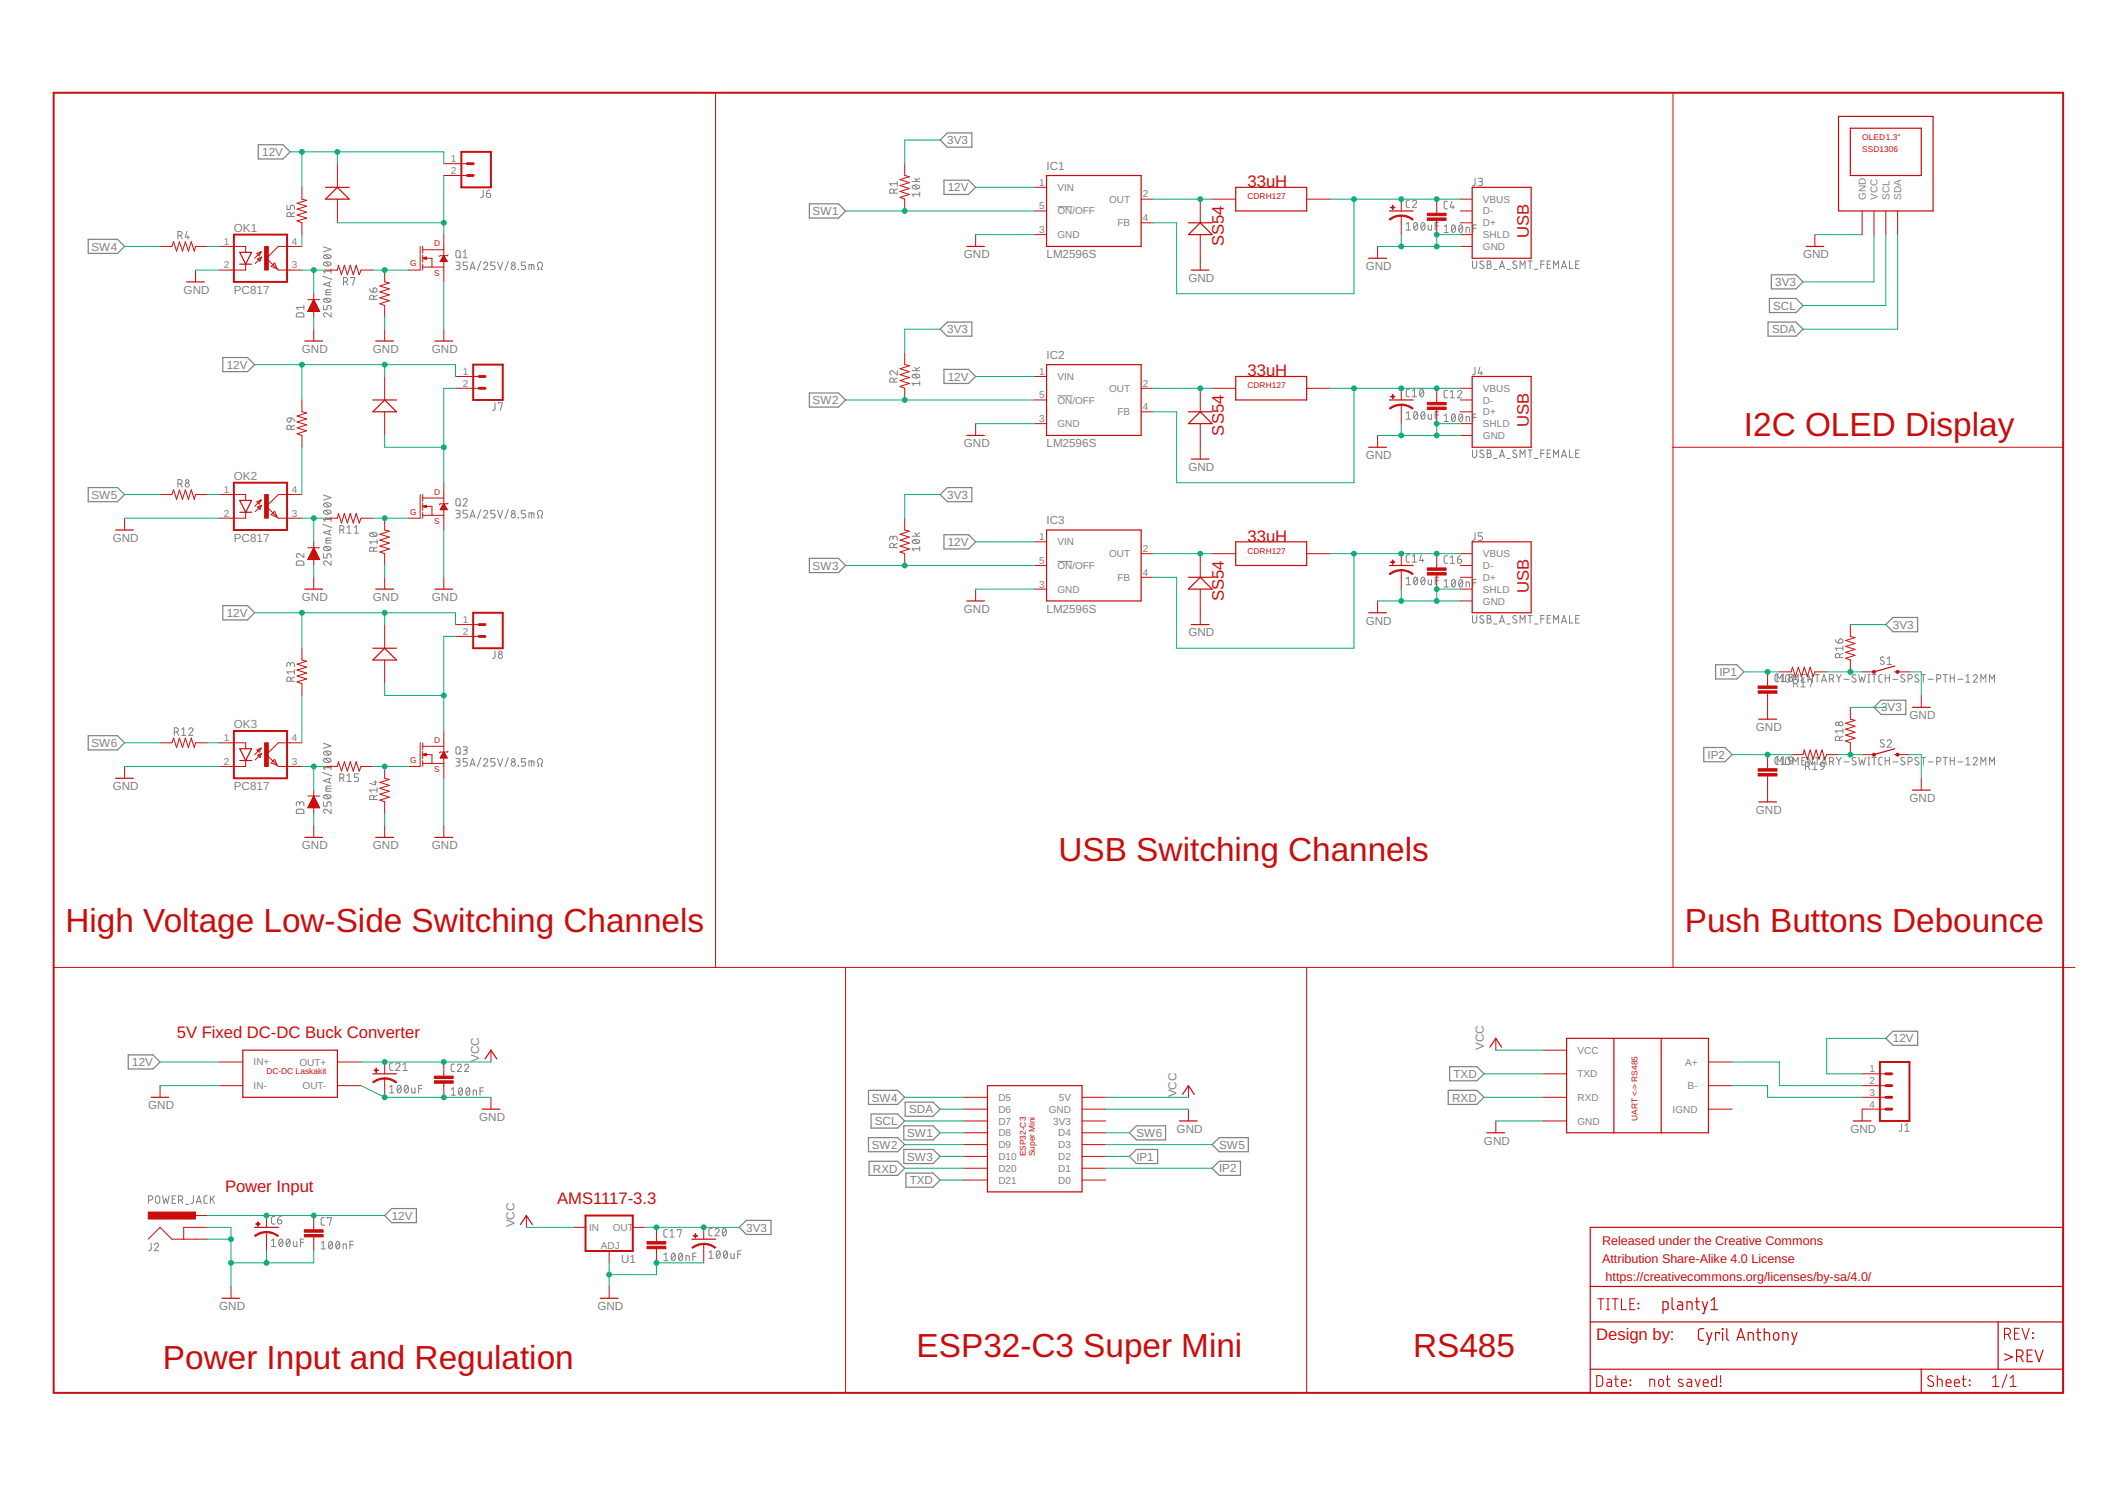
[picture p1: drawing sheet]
<svg xmlns="http://www.w3.org/2000/svg" width="297mm" height="210mm" viewBox="0 0 297 210" stroke-linecap="round" stroke-linejoin="round" font-family="sans-serif">
<defs><g id="words">
<g font-size="4.7" fill="#c90d0c">
<text x="243.5" y="60.8">I2C OLED Display</text>
<text x="147.8" y="120.2">USB Switching Channels</text>
<text x="9.1" y="130.1">High Voltage Low-Side Switching Channels</text>
<text x="235.3" y="130.1">Push Buttons Debounce</text>
<text x="22.8" y="191.2">Power Input and Regulation</text>
<text x="128" y="189.6">ESP32-C3 Super Mini</text>
<text x="197.3" y="189.6">RS485</text>
</g>
<g font-size="2.3" fill="#c90d0c">
<text x="174.2" y="26.2">33uH</text>
<text x="170.9" y="34.4" transform="rotate(-90 170.9 34.4)">SS54</text>
<text x="213.5" y="33.3" transform="rotate(-90 213.5 33.3)">USB</text>
<text x="174.2" y="52.6">33uH</text>
<text x="213.5" y="59.7" transform="rotate(-90 213.5 59.7)">USB</text>
<text x="170.9" y="60.8" transform="rotate(-90 170.9 60.8)">SS54</text>
<text x="174.2" y="75.7">33uH</text>
<text x="170.9" y="83.9" transform="rotate(-90 170.9 83.9)">SS54</text>
<text x="213.5" y="82.8" transform="rotate(-90 213.5 82.8)">USB</text>
<text x="24.7" y="145">5V Fixed DC-DC Buck Converter</text>
<text x="31.4" y="166.5">Power Input</text>
<text x="77.8" y="168.1">AMS1117-3.3</text>
<text x="222.9" y="187.1">Design by:</text>
</g>
<g font-size="1.8" fill="#c90d0c">
<text x="223.7" y="173.9">Released under the Creative Commons</text>
<text x="223.7" y="176.4">Attribution Share-Alike 4.0 License</text>
<text x="224.2" y="178.8">https://creativecommons.org/licenses/by-sa/4.0/</text>
</g>
<g font-size="1.6" fill="#808080">
<text x="36.6" y="21.8">12V</text>
<text x="132.3" y="20.1">3V3</text>
<text x="146.2" y="23.7">IC1</text>
<text x="132.4" y="26.7">12V</text>
<text x="12.8" y="35">SW4</text>
<text x="32.7" y="32.3">OK1</text>
<text x="113.5" y="30">SW1</text>
<text x="25.6" y="41">GND</text>
<text x="32.7" y="41">PC817</text>
<text x="134.6" y="36.1">GND</text>
<text x="146.2" y="36.1">LM2596S</text>
<text x="166" y="39.4">GND</text>
<text x="190.7" y="37.7">GND</text>
<text x="247.9" y="39.9">3V3</text>
<text x="251.8" y="36.1">GND</text>
<text x="132.3" y="46.5">3V3</text>
<text x="247.5" y="46.6">SDA</text>
<text x="247.6" y="43.3">SCL</text>
<text x="31.7" y="51.5">12V</text>
<text x="42.2" y="49.3">GND</text>
<text x="52.1" y="49.3">GND</text>
<text x="60.3" y="49.3">GND</text>
<text x="132.4" y="53.2">12V</text>
<text x="146.2" y="50.1">IC2</text>
<text x="113.5" y="56.5">SW2</text>
<text x="134.6" y="62.5">GND</text>
<text x="146.2" y="62.5">LM2596S</text>
<text x="166" y="65.8">GND</text>
<text x="190.7" y="64.1">GND</text>
<text x="12.8" y="69.7">SW5</text>
<text x="32.7" y="67">OK2</text>
<text x="132.3" y="69.7">3V3</text>
<text x="15.7" y="75.7">GND</text>
<text x="32.7" y="75.7">PC817</text>
<text x="132.4" y="76.3">12V</text>
<text x="146.2" y="73.2">IC3</text>
<text x="42.2" y="83.9">GND</text>
<text x="52.1" y="83.9">GND</text>
<text x="60.3" y="83.9">GND</text>
<text x="113.5" y="79.6">SW3</text>
<text x="31.7" y="86.2">12V</text>
<text x="134.6" y="85.6">GND</text>
<text x="146.2" y="85.6">LM2596S</text>
<text x="166" y="88.9">GND</text>
<text x="190.7" y="87.2">GND</text>
<text x="264.3" y="87.8">3V3</text>
<text x="240.1" y="94.4">IP1</text>
<text x="32.7" y="101.7">OK3</text>
<text x="262.7" y="99.4">3V3</text>
<text x="266.7" y="100.4">GND</text>
<text x="12.8" y="104.3">SW6</text>
<text x="238.5" y="106">IP2</text>
<text x="245.2" y="102.1">GND</text>
<text x="15.7" y="110.3">GND</text>
<text x="32.7" y="110.3">PC817</text>
<text x="245.2" y="113.6">GND</text>
<text x="266.7" y="112">GND</text>
<text x="42.2" y="118.6">GND</text>
<text x="52.1" y="118.6">GND</text>
<text x="60.3" y="118.6">GND</text>
<text x="18.5" y="148.9">12V</text>
<text x="66.9" y="148.3" transform="rotate(-90 66.9 148.3)">VCC</text>
<text x="207.2" y="146.7" transform="rotate(-90 207.2 146.7)">VCC</text>
<text x="264.3" y="145.6">12V</text>
<text x="20.7" y="154.9">GND</text>
<text x="121.7" y="153.8">SW4</text>
<text x="127" y="155.5">SDA</text>
<text x="164.3" y="153.3" transform="rotate(-90 164.3 153.3)">VCC</text>
<text x="202.8" y="153.8">RXD</text>
<text x="203" y="150.5">TXD</text>
<text x="66.9" y="156.6">GND</text>
<text x="121.7" y="160.4">SW2</text>
<text x="122.2" y="157.1">SCL</text>
<text x="126.7" y="158.8">SW1</text>
<text x="158.7" y="158.8">SW6</text>
<text x="164.3" y="158.2">GND</text>
<text x="170.3" y="160.4">SW5</text>
<text x="207.2" y="159.9">GND</text>
<text x="258.4" y="158.2">GND</text>
<text x="121.9" y="163.7">RXD</text>
<text x="126.7" y="162.1">SW3</text>
<text x="127" y="165.4">TXD</text>
<text x="158.7" y="162.1">IP1</text>
<text x="170.3" y="163.7">IP2</text>
<text x="54.7" y="170.3">12V</text>
<text x="71.9" y="171.4" transform="rotate(-90 71.9 171.4)">VCC</text>
<text x="104.2" y="172">3V3</text>
<text x="86.7" y="176.4">U1</text>
<text x="30.6" y="183">GND</text>
<text x="83.4" y="183">GND</text>
</g>
<g font-size="1.4" fill="#808080">
<text x="63" y="22.6">1</text>
<text x="63" y="24.3">2</text>
<text x="145.1" y="25.9">1</text>
<text x="145.1" y="29.2">5</text>
<text x="147.7" y="26.7">VIN</text>
<text x="147.7" y="30">ON/OFF</text>
<text x="154.9" y="28.3">OUT</text>
<text x="159.6" y="27.6">2</text>
<text x="207.1" y="30">D-</text>
<text x="207.1" y="28.3">VBUS</text>
<text x="260.6" y="27.9" transform="rotate(-90 260.6 27.9)">GND</text>
<text x="262.2" y="27.9" transform="rotate(-90 262.2 27.9)">VCC</text>
<text x="263.9" y="27.9" transform="rotate(-90 263.9 27.9)">SCL</text>
<text x="265.5" y="27.9" transform="rotate(-90 265.5 27.9)">SDA</text>
<text x="31.2" y="34.2">1</text>
<text x="40.7" y="34.2">4</text>
<text x="145.1" y="32.5">3</text>
<text x="147.7" y="33.3">GND</text>
<text x="156.1" y="31.6">FB</text>
<text x="159.6" y="30.9">4</text>
<text x="207.1" y="31.6">D+</text>
<text x="207.1" y="34.9">GND</text>
<text x="207.1" y="33.3">SHLD</text>
<text x="31.2" y="37.5">2</text>
<text x="40.7" y="37.5">3</text>
<text x="64.6" y="52.3">1</text>
<text x="64.6" y="54">2</text>
<text x="145.1" y="52.3">1</text>
<text x="147.7" y="53.1">VIN</text>
<text x="159.6" y="54">2</text>
<text x="145.1" y="55.6">5</text>
<text x="145.1" y="58.9">3</text>
<text x="147.7" y="56.4">ON/OFF</text>
<text x="147.7" y="59.7">GND</text>
<text x="154.9" y="54.7">OUT</text>
<text x="156.1" y="58">FB</text>
<text x="159.6" y="57.3">4</text>
<text x="207.1" y="58">D+</text>
<text x="207.1" y="56.4">D-</text>
<text x="207.1" y="54.7">VBUS</text>
<text x="207.1" y="59.7">SHLD</text>
<text x="207.1" y="61.3">GND</text>
<text x="31.2" y="68.8">1</text>
<text x="40.7" y="68.8">4</text>
<text x="31.2" y="72.1">2</text>
<text x="40.7" y="72.1">3</text>
<text x="145.1" y="75.4">1</text>
<text x="147.7" y="76.2">VIN</text>
<text x="154.9" y="77.8">OUT</text>
<text x="159.6" y="77.1">2</text>
<text x="207.1" y="77.8">VBUS</text>
<text x="145.1" y="78.7">5</text>
<text x="145.1" y="82">3</text>
<text x="147.7" y="79.5">ON/OFF</text>
<text x="147.7" y="82.8">GND</text>
<text x="156.1" y="81.1">FB</text>
<text x="159.6" y="80.4">4</text>
<text x="207.1" y="81.1">D+</text>
<text x="207.1" y="79.5">D-</text>
<text x="207.1" y="82.8">SHLD</text>
<text x="64.6" y="87">1</text>
<text x="64.6" y="88.7">2</text>
<text x="207.1" y="84.4">GND</text>
<text x="31.2" y="103.5">1</text>
<text x="31.2" y="106.8">2</text>
<text x="40.7" y="106.8">3</text>
<text x="40.7" y="103.5">4</text>
<text x="35.4" y="148.8">IN+</text>
<text x="41.8" y="148.8">OUT+</text>
<text x="220.3" y="147.1">VCC</text>
<text x="235.3" y="148.8">A+</text>
<text x="261.1" y="149.7">1</text>
<text x="35.4" y="152.1">IN-</text>
<text x="42.3" y="152.1">OUT-</text>
<text x="139.4" y="153.8">D5</text>
<text x="139.4" y="155.4">D6</text>
<text x="146.5" y="155.4">GND</text>
<text x="147.9" y="153.8">5V</text>
<text x="220.3" y="150.5">TXD</text>
<text x="220.3" y="153.8">RXD</text>
<text x="233.6" y="155.4">IGND</text>
<text x="235.7" y="152.1">B-</text>
<text x="261.1" y="151.4">2</text>
<text x="261.1" y="153">3</text>
<text x="261.1" y="154.7">4</text>
<text x="139.4" y="157.1">D7</text>
<text x="139.4" y="158.7">D8</text>
<text x="139.4" y="160.4">D9</text>
<text x="147.1" y="157.1">3V3</text>
<text x="147.8" y="160.4">D3</text>
<text x="147.8" y="158.7">D4</text>
<text x="220.3" y="157.1">GND</text>
<text x="139.4" y="162">D10</text>
<text x="139.4" y="163.7">D20</text>
<text x="139.4" y="165.3">D21</text>
<text x="147.8" y="165.3">D0</text>
<text x="147.8" y="163.7">D1</text>
<text x="147.8" y="162">D2</text>
<text x="82.3" y="171.9">IN</text>
<text x="85.6" y="171.9">OUT</text>
<text x="83.9" y="174.4">ADJ</text>
</g>
<g font-size="1.2" fill="#c90d0c">
<text x="260.1" y="19.6">OLED1.3&quot;</text>
<text x="260.1" y="21.2">SSD1306</text>
<text x="174.2" y="27.8">CDRH127</text>
<text x="60.6" y="34.4">D</text>
<text x="57.3" y="37.2">G</text>
<text x="60.6" y="38.5">S</text>
<text x="174.2" y="54.2">CDRH127</text>
<text x="57.3" y="71.9">G</text>
<text x="60.6" y="69.1">D</text>
<text x="60.6" y="73.2">S</text>
<text x="174.2" y="77.3">CDRH127</text>
<text x="57.3" y="106.5">G</text>
<text x="60.6" y="103.7">D</text>
<text x="60.6" y="107.9">S</text>
<text x="37.2" y="150">DC-DC Laskakit</text>
<text x="143.3" y="161.5" transform="rotate(-90 143.3 161.5)">ESP32-C3</text>
<text x="144.5" y="161.5" transform="rotate(-90 144.5 161.5)">Super Mini</text>
<text x="228.7" y="156.6" transform="rotate(-90 228.7 156.6)">UART &lt;-&gt; RS485</text>
</g>
</g></defs>
<g fill="none" stroke="#808080" stroke-width=".14">
<path d="M24.8 32.9h.3a.29 .29 0 0 0 .3-.3 .29 .29 0 0 0-.3-.3h-.3v1.1M25.2 32.9l.2 .5M26.1 32.3l-.2 .8h.5M26.3 32.9v.5M40.1 28.7v.6h.4l.1-.5 .2-.1 .3 .1v.5M40.6 30.2v-.2a.29 .29 0 0 0-.2-.3 .29 .29 0 0 0-.3 .3v.2h1M41.1 29.7l-.5 .2M45.1 38.6l1.3 .4M45.2 34.5l1 .3-1 .4M45.2 36.8a.7 .7 0 0 1 1 .1 .62 .62 0 0 1-1 0zM45.2 35.8a.7 .7 0 0 1 1 0 .62 .62 0 0 1-1 0zM45.4 36.6l.6 .5"/>
<path d="M45.4 35.6l.6 .5M46 39.4v.6M46.2 37.6v.6M46.2 39.3l-1 .4 1 .3M46.2 37.9h-1l.2 .3M48 39.3h.3a.3 .3 0 0 0 .2-.2 .3 .3 0 0 0-.2-.3h-.3v1M48.3 39.3l.3 .5M49 38.9v-.1h.6l-.3 1M63.7 36.6h.3a.24 .24 0 0 1 .3 .2 .24 .24 0 0 1-.3 .3h-.2M63.8 35h.1a.29 .29 0 0 1 .4 .2l-.1 .6a.29 .29 0 0 1-.3 .2 .29 .29 0 0 1-.2-.3zM64 37.1a.29 .29 0 0 1 .3 .3 .29 .29 0 0 1-.3 .3h-.3M64.1 35.8l.3 .2"/>
<path d="M64.7 35.2l.3-.3v1.1M64.7 36h.6M65.3 36.6h-.6v.5h.3a.29 .29 0 0 1 .3 .3 .29 .29 0 0 1-.3 .3h-.3M65.6 37.7l.4-1.1 .3 1.1M65.7 37.4h.6M67.1 36.5l-.4 1.3M67.5 26.5v.9l-.1 .2h-.3M67.5 36.9a.29 .29 0 0 1 .4-.3 .29 .29 0 0 1 .1 .5l-.5 .6h.6M67.9 27h.4a.3 .3 0 0 1 .2 .3 .3 .3 0 0 1-.3 .3 .3 .3 0 0 1-.3-.3zM68.4 26.5a.47 .47 0 0 0-.5 .5M69.1 36.6h-.6v.5h.5l.1 .2-.1 .3-.5 .1M69.5 36.6l.3 1.1 .4-1.1"/>
<path d="M71 36.5l-.5 1.3M72.4 37.6h.1M73.4 36.6h-.6v.5h.4a.29 .29 0 0 1 .2 .3 .29 .29 0 0 1-.2 .3h-.4M73.9 37.7v-.7h.6l.1 .7M74.2 37v.7M75.1 37.7h.1v-.3a.4 .4 0 0 1-.1-.7 .4 .4 0 0 1 .6 0 .4 .4 0 0 1-.1 .7v.3h.2M124.8 27v-.3a.3 .3 0 0 0-.3-.3 .3 .3 0 0 0-.3 .3v.3h1.1M125.3 26.4l-.5 .2M125.3 25.7h-1.1l.3 .3M125.3 25.4v.6M127.4 25.4h1M127.5 26a.66 .66 0 0 1 .9 .1 .62 .62 0 0 1-1 0z"/>
<path d="M127.6 25.9l.6 .5M127.7 24.9l.4 .5M128.4 27.1h-1l.2 .3M128.4 26.8v.6M128.4 24.9l-.4 .2M147.7 28.9h2.1M196.4 31.3l.3-.2v1M196.4 32.1h.6M196.8 27.9l-.3 .1-.1 .2v.7l.4 .1M197.2 28.2a.29 .29 0 0 1 .4-.2 .29 .29 0 0 1 .1 .4l-.5 .6h.6M197.5 31.1h.2a.62 .62 0 0 1 0 1 .68 .68 0 0 1-.2-1zM197.9 31.3l-.4 .6"/>
<path d="M198.5 31.1h.2a.62 .62 0 0 1 0 1 .68 .68 0 0 1-.2-1zM198.9 31.3l-.4 .6M199.5 31.4v.6l.1 .1h.3v-.7M200.4 31.5h.5M200.9 31.1h-.5v1M201.7 31.6l.3-.2v1.1M201.7 32.5h.5M202.1 28.1h-.3l-.1 .2v.7l.4 .2M202.8 28.1l-.3 .8h.6M202.8 31.5l.2-.1a.65 .65 0 0 1 0 1.1 .68 .68 0 0 1-.2-1zM202.9 28.7v.5M203.2 31.6l-.5 .6"/>
<path d="M203.8 31.5l.2-.1a.65 .65 0 0 1 0 1.1 .68 .68 0 0 1-.2-1zM204.2 31.6l-.4 .6M204.7 32.5v-.8l.5 .2v.6M205.6 36.4v.8a.3 .3 0 0 0 .3 .3 .3 .3 0 0 0 .3-.3v-.8M205.7 31.9h.5M206 24.9v.8l-.1 .2-.3 .1M206.2 31.4h-.5v1.1M206.4 24.9h.4a.23 .23 0 0 1 .2 .2 .23 .23 0 0 1-.2 .3h-.2M206.7 25.4a.3 .3 0 0 1 .3 .3 .3 .3 0 0 1-.3 .3h-.3M207.2 36.5l-.3-.1a.22 .22 0 0 0-.2 .2 .22 .22 0 0 0 .1 .3l.3 .2a.28 .28 0 0 1 0 .4 .28 .28 0 0 1-.4-.1M207.7 36.4h.3a.23 .23 0 0 1 .2 .3 .23 .23 0 0 1-.2 .2 .3 .3 0 0 1 .3 .3 .3 .3 0 0 1-.3 .3h-.3zM207.7 36.9h.3"/>
<path d="M208.6 37.6h.5M209.4 37.5l.4-1.1 .3 1.1M209.5 37.2h.5M210.4 37.6h.5M211.8 36.5h-.2a.24 .24 0 0 0-.3 0 .24 .24 0 0 0 .1 .4l.3 .2a.27 .27 0 0 1 .1 .4 .27 .27 0 0 1-.5-.1h-.1M212.3 37.5v-1.1l.3 .6 .4-.6v1.1M213.4 36.4h.6M213.7 36.4v1.1M214.3 37.6h.5M215.2 36.9h.4M215.6 36.4h-.4v1.1M216.1 36.9h.3"/>
<path d="M216.5 36.4h-.4v1.1h.4M217 37.5v-1.1l.3 .6 .4-.6v1.1M218.1 37.5l.3-1.1 .4 1.1M218.2 37.2h.5M219.2 36.4v1.1h.4M220 36.9h.4M220.5 36.4h-.5v1.1h.5M40.1 58.5l.5-.1v.3a.29 .29 0 0 1-.4 .2 .29 .29 0 0 1-.1-.4zM40.6 60v-.3a.29 .29 0 0 0-.2-.3 .29 .29 0 0 0-.3 .3v.3h1M40.6 58.4a.47 .47 0 0 1 .5 .4M41.1 59.4l-.5 .2M41.5 43.8l.7-.1 .2 .2v.4h-1z"/>
<path d="M42.4 42.6v.6M42.4 42.9h-1l.2 .3M45.2 42.7v.5h.5v-.3a.29 .29 0 0 1 .2-.2 .29 .29 0 0 1 .3 .2v.3M45.2 41.8a.7 .7 0 0 1 1 .1 .62 .62 0 0 1-1 0zM45.4 41.7l.6 .5M45.5 40.8h.7M46.2 43.7v.6l-.5-.5a.29 .29 0 0 0-.5 0 .29 .29 0 0 0 .2 .5M46.2 40.5h-.5l-.2 .1v.6h.7M51.6 40.3a.47 .47 0 0 0 .5 .5M52.1 40.3a.3 .3 0 0 1 .5 .1 .3 .3 0 0 1-.2 .4h-.3zM52.2 41.8v-.4a.29 .29 0 0 0-.3-.2 .29 .29 0 0 0-.3 .3v.3h1.1M52.7 41.2l-.5 .3"/>
<path d="M69.1 56.2v.9a.27 .27 0 0 1-.3 .2M69.6 56.4v-.2h.6l-.3 1.1M124.8 53.4v-.5a.29 .29 0 0 0-.3-.1 .29 .29 0 0 0-.3 .3v.3h1.1M125.3 51.8v.6l-.6-.5a.3 .3 0 0 0-.5 0 .3 .3 0 0 0 .3 .5M125.3 52.8l-.5 .2M127.4 51.8h1M127.5 52.4a.66 .66 0 0 1 .9 .1 .65 .65 0 0 1-1 0zM127.6 52.3l.6 .5M127.7 51.3l.4 .5M128.4 53.3v.5M128.4 53.6h-1l.2 .2M128.4 51.3l-.4 .3"/>
<path d="M147.7 55.3h2.1M196.4 57.7l.3-.2v1M196.4 58.5h.6M196.8 54.4h-.3l-.1 .2v.7l.4 .1M197.2 55.4h.6M197.2 54.6l.3-.2v1M197.5 57.6l.2-.1a.62 .62 0 0 1 0 1 .68 .68 0 0 1-.2-.9zM197.9 57.7l-.4 .6M198.4 54.4h.1a.62 .62 0 0 1 0 1 .66 .66 0 0 1-.1-1zM198.5 57.6l.2-.1a.62 .62 0 0 1 0 1 .68 .68 0 0 1-.2-.9zM198.8 54.6l-.5 .6M198.9 57.7l-.4 .6"/>
<path d="M199.5 57.8v.7h.1h.3v-.7M200.4 58h.5M200.9 57.5h-.5v1M201.7 58.1l.3-.3v1.1M201.7 58.9h.5M202.1 54.5h-.3l-.1 .3v.7l.4 .1M202.5 55.6h.6M202.5 54.8l.3-.3v1.1M202.8 57.9l.2-.1a.63 .63 0 0 1 0 1.1 .64 .64 0 0 1-.2-1zM203.2 58.1l-.5 .5M203.5 54.8a.29 .29 0 0 1 .5-.3 .29 .29 0 0 1 0 .5l-.5 .6h.6M203.8 57.9l.2-.1a.63 .63 0 0 1 0 1.1 .64 .64 0 0 1-.2-1z"/>
<path d="M204.2 58.1l-.4 .5M204.7 58.9v-.7l.5 .1v.6M205.7 58.3h.5M206 51.3v.8a.27 .27 0 0 1-.4 .2M206.2 57.8h-.5v1.1M206.7 51.3l-.3 .8h.6M206.9 51.9v.4M24.8 67.6h.3a.3 .3 0 0 0 .3-.3 .3 .3 0 0 0-.3-.3h-.3v1M25.2 67.6l.2 .4M41.5 78.4h.7l.2 .1v.4h-1zM42.4 77.3v.6l-.6-.5a.29 .29 0 0 0-.4 .1 .29 .29 0 0 0 .2 .4M45.1 73.2l1.3 .5"/>
<path d="M45.2 77.3v.6h.5v-.5l.2-.1 .3 .1v.5M45.2 69.1l1 .4-1 .3M45.2 76.5a.57 .57 0 0 1 .6-.2 .57 .57 0 0 1 .4 .4 .57 .57 0 0 1-.6 .2 .57 .57 0 0 1-.4-.4zM45.2 71.4a.57 .57 0 0 1 .6-.2 .57 .57 0 0 1 .4 .4 .57 .57 0 0 1-.6 .2 .57 .57 0 0 1-.4-.4zM45.2 70.4a.57 .57 0 0 1 .6-.2 .57 .57 0 0 1 .4 .4 .57 .57 0 0 1-.6 .2 .57 .57 0 0 1-.4-.4zM45.4 76.4l.6 .4M45.4 71.3l.6 .5M45.4 70.3l.6 .4M45.5 75.5h.7M46 74.1v.5M46.2 78.3v.6l-.5-.5a.3 .3 0 0 0-.5 .1 .3 .3 0 0 0 .2 .4M46.2 75.1h-.5l-.2 .2v.5h.7"/>
<path d="M46.2 72.2v.6M46.2 74l-1 .4 1 .3M46.2 72.5h-1l.2 .3M47.5 74h.3a.3 .3 0 0 0 .2-.3 .3 .3 0 0 0-.2-.3h-.3v1.1M47.8 74l.2 .5M48.5 73.7l.2-.3v1.1M48.5 74.5h.5M49.5 74.5h.6M49.5 73.7l.3-.3v1.1M51.6 74.6a.7 .7 0 0 1 1.1 .1 .6 .6 0 0 1-1.1 0zM51.9 74.4l.5 .5M52.2 77v-.3a.29 .29 0 0 0-.3-.3 .29 .29 0 0 0-.3 .3v.3h1.1"/>
<path d="M52.7 76.4l-.5 .2M52.7 75.7h-1.1l.3 .3M52.7 75.4v.6M63.7 71.3h.3a.23 .23 0 0 1 .3 .2 .23 .23 0 0 1-.3 .2h-.2M63.8 69.7a.3 .3 0 0 1 .3-.1 .3 .3 0 0 1 .2 .3l-.1 .6a.29 .29 0 0 1-.3 .2 .29 .29 0 0 1-.2-.3zM64 71.7a.3 .3 0 0 1 .2 .3 .3 .3 0 0 1-.2 .3h-.3M64.1 70.4l.3 .3M64.7 69.8a.28 .28 0 0 1 .4-.2 .28 .28 0 0 1 .1 .5l-.5 .6h.6M65.3 71.3h-.6v.4l.5 .1 .1 .2-.1 .3h-.5M65.6 72.3l.4-1 .3 1M65.7 72.1h.6M67.1 71.2l-.4 1.3"/>
<path d="M67.5 71.5a.29 .29 0 0 1 .4-.2 .29 .29 0 0 1 .1 .4l-.5 .6h.6M69.1 71.3h-.6v.4h.4l.2 .3-.1 .3h-.5M69.5 71.3l.3 1 .4-1M71 71.2l-.5 1.3M72.4 72.3h.1M73.4 71.3h-.6v.4l.5 .1 .1 .2-.1 .3h-.5M73.9 72.3v-.7h.6l.1 .7M74.2 71.6v.7M75.1 72.3h.1v-.3a.4 .4 0 0 1-.1-.6 .4 .4 0 0 1 .6 0 .4 .4 0 0 1-.1 .6v.3h.2M124.7 75.2l.1-.2a.29 .29 0 0 1 .3-.1 .29 .29 0 0 1 .2 .3v.3M124.7 75.4v-.3a.23 .23 0 0 0-.2-.2 .23 .23 0 0 0-.3 .2v.4M124.8 76.5v-.3a.3 .3 0 0 0-.3-.3 .3 .3 0 0 0-.3 .3v.3h1.1"/>
<path d="M125.3 75.9l-.5 .2M127.4 74.9h1M127.4 75.5a.66 .66 0 0 1 1 .1 .62 .62 0 0 1-1 0zM127.6 75.4l.6 .5M127.7 74.4l.4 .5M128.4 76.3v.6M128.4 76.6h-1l.2 .3M128.4 74.4l-.4 .3M147.7 78.4h2.1M196.8 77.5h-.3l-.1 .2v.7l.4 .1M197.2 77.7l.3-.2v1M197.2 78.5h.6"/>
<path d="M198.5 77.5l-.3 .8h.6M198.7 78v.5M202.1 77.6l-.3 .1-.1 .2v.7l.4 .1M202.5 77.9l.3-.3v1.1M202.5 78.7h.6M203.5 78.1h.4a.29 .29 0 0 1 .2 .3 .29 .29 0 0 1-.3 .3 .29 .29 0 0 1-.3-.3zM204 77.6a.47 .47 0 0 0-.5 .5M205.6 62.8v.8a.3 .3 0 0 0 .3 .3 .3 .3 0 0 0 .3-.3v-.8M206 74.4v.8a.27 .27 0 0 1-.4 .3M207 74.4h-.6v.5h.5l.1 .2-.1 .3-.5 .1M207.2 62.9a.27 .27 0 0 0-.4 0 .27 .27 0 0 0-.1 .3l.4 .3a.29 .29 0 0 1 0 .4 .29 .29 0 0 1-.4-.1M207.7 62.8h.3a.24 .24 0 0 1 .2 .3 .24 .24 0 0 1-.2 .2 .29 .29 0 0 1 .3 .3 .29 .29 0 0 1-.3 .3h-.3z"/>
<path d="M207.7 63.3h.3M208.6 64h.5M209.4 63.9l.4-1.1 .3 1.1M209.5 63.6h.5M210.4 64h.5M211.8 62.9a.27 .27 0 0 0-.4 0 .27 .27 0 0 0-.1 .3l.4 .3a.27 .27 0 0 1 .1 .4 .27 .27 0 0 1-.5-.1h-.1M212.3 63.9v-1.1l.3 .6 .4-.6v1.1M213.4 62.8h.6M213.7 62.8v1.1M214.3 64h.5M215.2 63.3h.4M215.6 62.8h-.4v1.1"/>
<path d="M216.1 63.3h.3M216.5 62.8h-.4v1.1h.4M217 63.9v-1.1l.3 .6 .4-.6v1.1M218.1 63.9l.3-1.1 .4 1.1M218.2 63.6h.5M219.2 62.8v1.1h.4M220 63.3h.4M220.5 62.8h-.5v1.1h.5M40.5 92.8a.3 .3 0 0 1 .3-.3 .3 .3 0 0 1 .3 .3v.3M40.5 93v-.2a.23 .23 0 0 0-.2-.3 .23 .23 0 0 0-.2 .3v.3M40.6 95.1v-.3a.29 .29 0 0 0-.2-.3 .29 .29 0 0 0-.3 .3v.3h1M41.1 93.5v.6"/>
<path d="M41.1 94.6l-.5 .2M41.1 93.8h-1l.2 .3M69.1 90.9v.8l-.1 .2-.2 .1M196.4 80.8l.3-.2v1.1M196.4 81.7h.6M197.5 80.7l.2-.1a.62 .62 0 0 1 0 1.1 .68 .68 0 0 1-.2-1zM197.9 80.8l-.4 .6M198.5 80.7l.2-.1a.62 .62 0 0 1 0 1.1 .68 .68 0 0 1-.2-1zM198.9 80.8l-.4 .6M199.5 80.9v.7l.1 .1h.3v-.8M200.4 81.1h.5M200.9 80.6h-.5v1.1"/>
<path d="M201.7 81.2l.3-.3v1.1M201.7 82h.5M202.8 81l.2-.1a.65 .65 0 0 1 0 1.1 .66 .66 0 0 1-.2-1zM203.2 81.2l-.5 .5M203.8 81l.2-.1a.65 .65 0 0 1 0 1.1 .66 .66 0 0 1-.2-1zM204.2 81.2l-.4 .5M204.7 82v-.7l.5 .1v.6M205.6 86v.7a.3 .3 0 0 0 .3 .3 .3 .3 0 0 0 .3-.3v-.7M205.7 81.4h.5M206.2 80.9h-.5v1.1M207.2 86a.27 .27 0 0 0-.4 0 .27 .27 0 0 0-.1 .3l.4 .3a.29 .29 0 0 1 0 .4 .29 .29 0 0 1-.4-.1M207.7 86h.3a.23 .23 0 0 1 .2 .2 .23 .23 0 0 1-.2 .2l.1 .1a.29 .29 0 0 1 .2 .3 .29 .29 0 0 1-.3 .2h-.3z"/>
<path d="M207.7 86.4h.3M208.6 87.1h.5M209.4 87l.4-1 .3 1M209.5 86.8h.5M210.4 87.1h.5M211.8 86a.26 .26 0 0 0-.4 0 .26 .26 0 0 0 0 .4l.3 .2a.27 .27 0 0 1 .1 .4 .27 .27 0 0 1-.5 0l-.1-.1M212.3 87v-1l.3 .6 .4-.6v1M213.4 86h.6M213.7 86v1M214.3 87.1h.5M215.2 86.4h.4M215.6 86h-.4v1"/>
<path d="M216.1 86.4h.3M216.5 86h-.4v1h.4M217 87v-1l.3 .6 .4-.6v1M218.1 87l.3-1 .4 1M218.2 86.8h.5M219.2 86v1h.4M220 86.4h.4M220.5 86h-.5v1h.5M248.2 95.3v-1.1l.3 .6 .4-.6v1.1M248.4 94.1l-.4 .1-.1 .2v.7l.5 .1M248.7 95.2h.6M248.7 94.4l.3-.3v1.1"/>
<path d="M249.5 94.3a.28 .28 0 0 1 .3-.1 .28 .28 0 0 1 .1 .3v.5a.3 .3 0 0 1-.3 .3 .3 .3 0 0 1-.3-.3v-.5zM250.4 95.3v-1.1l.4 .6 .3-.6v1.1M250.5 95.5h.3a.3 .3 0 0 0 .3-.3 .3 .3 0 0 0-.3-.3h-.3v1M250.8 95.5l.3 .4M251.5 95.1l.3-.2v1M251.5 95.9h.6M251.6 94.7h.4M252.1 94.2h-.5v1.1h.5M252.5 95v-.1h.6l-.3 1M253.1 94.2v1.1l-.6-1.1v1.1M253.5 94.2h.6M253.8 94.2v1.1"/>
<path d="M254.4 95.3l.3-1.1 .4 1.1M254.5 95h.5M255.5 94.8h.3a.3 .3 0 0 0 .3-.3 .3 .3 0 0 0-.3-.3h-.3v1.1M255.8 94.8l.3 .5M256.3 89.3a.47 .47 0 0 0 .5 .5M256.4 94.2l.4 .5M256.8 94.7v.6M256.8 89.3a.3 .3 0 0 1 .5 .1 .3 .3 0 0 1-.2 .4h-.3zM256.9 91.8v-.3a.3 .3 0 0 0-.3-.3 .3 .3 0 0 0-.3 .3v.3h1.1M257.1 94.2l-.3 .5M257.4 91.2l-.5 .3M257.4 90.5h-1.1l.2 .3"/>
<path d="M257.4 90.2v.6M257.5 94.9h.7M259.2 94.3a.27 .27 0 0 0-.4-.1 .27 .27 0 0 0-.1 .4l.4 .2a.28 .28 0 0 1 0 .5 .28 .28 0 0 1-.5-.2M259.6 94.2l.2 1.1 .2-.7 .3 .7 .2-1.1M260.9 95.3h.2M260.9 94.2h.2M261 94.2v1.1M261.4 94.2h.6M261.7 94.2v1.1M262.8 94.2l-.3 .1-.1 .1v.7l.4 .2M263.1 91.8a.26 .26 0 0 0-.4 0 .26 .26 0 0 0 0 .4l.3 .2a.28 .28 0 0 1 0 .4 .28 .28 0 0 1-.4-.2M263.3 94.7h.6"/>
<path d="M263.3 94.2v1.1M263.5 92l.3-.3v1.1M263.5 92.8h.6M263.9 94.2v1.1M264.3 94.9h.7M266 94.3a.26 .26 0 0 0-.4 0 .26 .26 0 0 0 0 .4l.3 .1a.28 .28 0 0 1-.1 .5 .28 .28 0 0 1-.4-.2M266.5 94.8h.3a.3 .3 0 0 0 .2-.3 .3 .3 0 0 0-.2-.3h-.3v1.1M267.9 94.3a.26 .26 0 0 0-.4 0 .26 .26 0 0 0 0 .4l.4 .1a.28 .28 0 0 1-.1 .5 .28 .28 0 0 1-.4-.2M268.3 94.2h.6M268.6 94.2v1.1M269.3 94.9h.7M270.5 94.8h.4a.29 .29 0 0 0 .1-.4 .29 .29 0 0 0-.2-.2h-.3v1.1"/>
<path d="M271.4 94.2h.5M271.7 94.2v1.1M272.4 94.7h.5M272.4 94.2v1.1M272.9 94.2v1.1M273.4 94.9h.7M274.6 95.3h.5M274.6 94.4l.2-.2v1.1M275.6 94.4a.28 .28 0 0 1 .4-.2 .28 .28 0 0 1 .1 .5l-.5 .6h.5M276.6 95.3v-1.1l.4 .6 .3-.6v1.1M277.8 95.3v-1.1l.4 .6 .3-.6v1.1M24.3 102.2h.3a.3 .3 0 0 0 .3-.3 .3 .3 0 0 0-.3-.3h-.3v1.1"/>
<path d="M24.7 102.2l.2 .5M25.4 101.9l.3-.3v1.1M25.4 102.7h.5M26.4 101.9a.28 .28 0 0 1 .4-.2 .28 .28 0 0 1 .1 .4l-.5 .6h.5M41.5 113.1l.7-.1 .2 .2v.4h-1zM41.8 112.2a.3 .3 0 0 1 .3-.2 .3 .3 0 0 1 .3 .2v.3M41.8 112.4v-.2a.24 .24 0 0 0-.1-.2 .24 .24 0 0 0-.3 .1v.4M45.1 107.9l1.3 .5M45.2 112v.6h.5v-.4a.29 .29 0 0 1 .2-.2 .29 .29 0 0 1 .3 .2v.4M45.2 103.8l1 .4-1 .3M45.3 111.1a.64 .64 0 0 1 .9 .2 .62 .62 0 0 1-1 0zM45.3 106a.64 .64 0 0 1 .9 .2 .62 .62 0 0 1-1 0z"/>
<path d="M45.3 105a.64 .64 0 0 1 .9 .2 .62 .62 0 0 1-1 0zM45.4 111l.6 .5M45.4 106l.6 .4M45.4 104.9l.6 .5M45.5 110.2h.7M46 108.8v.5M46.2 113v.6l-.5-.5a.3 .3 0 0 0-.5 .1 .3 .3 0 0 0 .2 .4M46.2 109.8h-.6l-.1 .2v.5h.7M46.2 106.9v.6M46.2 108.7l-1 .3 1 .4M46.2 107.2h-1l.2 .3M47.5 108.7h.3a.3 .3 0 0 0 .2-.3 .3 .3 0 0 0-.2-.3h-.3v1"/>
<path d="M47.8 108.7l.2 .4M48.5 108.3l.2-.2v1M48.5 109.1h.5M50.1 108.1h-.6v.4h.3a.3 .3 0 0 1 .3 .3 .3 .3 0 0 1-.3 .3h-.3M52.2 111.7v-.3a.29 .29 0 0 0-.3-.3 .29 .29 0 0 0-.3 .3v.3h1.1M52.2 109.2h.5M52.4 109v.6l-.8-.2M52.7 110v.6M52.7 111.1l-.5 .2M52.7 110.3h-1.1l.3 .3M63.7 105.9h.3a.23 .23 0 0 1 .3 .3 .23 .23 0 0 1-.3 .2h-.2M63.8 104.4a.3 .3 0 0 1 .3-.1 .3 .3 0 0 1 .2 .3v.5a.3 .3 0 0 1-.3 .2 .3 .3 0 0 1-.3-.2z"/>
<path d="M64 106.4a.3 .3 0 0 1 .2 .3 .3 .3 0 0 1-.2 .3h-.3M64.1 105.1l.3 .2M64.7 104.3h.3a.23 .23 0 0 1 .3 .2 .23 .23 0 0 1-.3 .3h-.2M65 104.8a.3 .3 0 0 1 .2 .3 .3 .3 0 0 1-.2 .2h-.3M65.3 105.9h-.6v.5h.3a.3 .3 0 0 1 .3 .3 .3 .3 0 0 1-.3 .3h-.3M65.6 107l.4-1.1 .3 1.1M65.7 106.7h.6M67.1 105.8l-.4 1.3M67.5 106.2a.29 .29 0 0 1 .4-.2 .29 .29 0 0 1 .1 .4l-.5 .6h.6M69.1 105.9h-.6v.5h.5l.1 .2-.1 .4h-.5M69.5 105.9l.3 1.1 .4-1.1M71 105.8l-.5 1.3"/>
<path d="M72.4 106.9v.1zM73.4 105.9h-.6v.5h.4a.3 .3 0 0 1 .2 .3 .3 .3 0 0 1-.2 .3h-.4M73.9 107v-.7h.6l.1 .7M74.2 106.3v.7M75.1 107h.1v-.3a.4 .4 0 0 1-.1-.6 .4 .4 0 0 1 .6 0 .4 .4 0 0 1-.1 .6v.3h.2M248.2 106.8v-1l.3 .6 .4-.6v1M248.4 105.7h-.4l-.1 .2v.7l.5 .1M248.7 106.7h.6M248.7 105.9l.3-.2v1M249.5 105.8a.28 .28 0 0 1 .3 0 .28 .28 0 0 1 .1 .3v.4a.3 .3 0 0 1-.3 .3 .3 .3 0 0 1-.3-.3v-.4zM249.9 105.7a.28 .28 0 0 1 .3 0 .28 .28 0 0 1 .1 .3v.3l-.4-.1-.2-.2zM250.3 106.3a.47 .47 0 0 1-.4 .4"/>
<path d="M250.4 106.8v-1l.4 .6 .3-.6v1M251.6 106.2h.4M252.1 105.8h-.5v1h.5M252.1 107h.3a.3 .3 0 0 0 .3-.3 .3 .3 0 0 0-.3-.3h-.3v1.1M252.5 107l.2 .5M253.1 105.8v1l-.6-1v1M253.2 106.7l.2-.3v1.1M253.2 107.5h.5M253.5 105.8h.6M253.8 105.8v1M254.3 106.5a.3 .3 0 0 1 .3-.1 .3 .3 0 0 1 .2 .3v.3h-.5l-.1-.2zM254.4 106.8l.3-1 .4 1"/>
<path d="M254.5 106.6h.5M254.8 107a.47 .47 0 0 1-.5 .5M255.5 106.4l.4-.1a.29 .29 0 0 0 .2-.3 .29 .29 0 0 0-.3-.2h-.3v1M255.8 106.4l.3 .4M256.4 105.8l.4 .5M256.8 106.3v.5M256.9 103.4v-.3a.3 .3 0 0 0-.3-.3 .3 .3 0 0 0-.3 .3v.3h1.1M257.1 105.8l-.3 .5M257.4 101.8v.6M257.4 102.8l-.5 .2M257.4 102.1h-1.1l.2 .3M257.5 106.4h.7"/>
<path d="M259.2 105.9l-.3-.1a.24 .24 0 0 0-.2 .2 .24 .24 0 0 0 .1 .2l.3 .2a.28 .28 0 0 1 0 .4 .28 .28 0 0 1-.5-.1M259.6 105.8l.2 1 .2-.7 .3 .7 .2-1M260.9 106.8h.2M260.9 105.8h.2M261 105.8v1M261.4 105.8h.6M261.7 105.8v1M262.8 105.8h-.3l-.1 .2v.7l.4 .1M263.1 103.4l-.1-.1a.25 .25 0 0 0-.4 .1 .25 .25 0 0 0 .1 .3l.3 .2a.28 .28 0 0 1 0 .4 .28 .28 0 0 1-.4-.1M263.3 105.8v1M263.3 106.2h.6M263.5 103.5a.29 .29 0 0 1 .5-.2 .29 .29 0 0 1 .1 .5l-.6 .6h.6"/>
<path d="M263.9 105.8v1M264.3 106.4h.7M266 105.9l-.2-.1a.25 .25 0 0 0-.3 .1 .25 .25 0 0 0 .1 .3l.3 .2a.28 .28 0 0 1-.1 .4 .28 .28 0 0 1-.4-.1M266.5 106.4h.3a.3 .3 0 0 0 .2-.3 .3 .3 0 0 0-.2-.3h-.3v1M267.9 105.9l-.1-.1a.25 .25 0 0 0-.3 .1 .25 .25 0 0 0 0 .3l.4 .2a.28 .28 0 0 1-.1 .4 .28 .28 0 0 1-.4-.1M268.3 105.8h.6M268.6 105.8v1M269.3 106.4h.7M270.5 106.4l.4-.1a.29 .29 0 0 0 .1-.3 .29 .29 0 0 0-.2-.2h-.3v1M271.4 105.8h.5M271.7 105.8v1M272.4 105.8v1"/>
<path d="M272.4 106.2h.5M272.9 105.8v1M273.4 106.4h.7M274.6 106l.2-.2v1M274.6 106.8h.5M275.6 106a.28 .28 0 0 1 .4-.2 .28 .28 0 0 1 .1 .4l-.5 .6h.5M276.6 106.8v-1l.4 .6 .3-.6v1M277.8 106.8v-1l.4 .6 .3-.6v1M54.4 151.8l.3-.2v1M54.4 152.6h.6M54.9 148.4l-.4 .1-.1 .2 .1 .7 .4 .1M55.3 148.7a.29 .29 0 0 1 .4-.2 .29 .29 0 0 1 .1 .4l-.5 .6h.6"/>
<path d="M55.6 151.6h.1a.62 .62 0 0 1 0 1 .68 .68 0 0 1-.1-1zM56 151.8l-.5 .6M56.3 149.5h.6M56.3 148.7l.3-.3v1.1M56.6 151.6h.1a.62 .62 0 0 1 0 1 .68 .68 0 0 1-.1-1zM57 151.8l-.5 .6M57.5 151.9v.6l.2 .1h.3v-.7M58.5 152h.4M58.9 151.6h-.4v1M63 152.1l.3-.2v1.1M63 153h.6M63.5 148.6h-.4l-.1 .2v.7l.5 .1"/>
<path d="M63.9 148.8a.28 .28 0 0 1 .4-.2 .28 .28 0 0 1 0 .5l-.4 .5h.5M64.2 152l.1-.1a.63 .63 0 0 1 0 1.1 .64 .64 0 0 1-.1-1zM64.6 152.1l-.5 .6M64.9 148.8a.28 .28 0 0 1 .4-.2 .28 .28 0 0 1 .1 .5l-.5 .5h.5M65.2 152l.1-.1a.6 .6 0 0 1 0 1.1 .66 .66 0 0 1-.1-1zM65.6 152.1l-.5 .6M66.1 153v-.7h.4v.7M67 152.4h.5M67.5 151.9h-.5v1.1M265.6 156.9v.9a.24 .24 0 0 1-.4 .2M266 158h.6M266 157.2l.3-.3v1.1"/>
<path d="M20.7 167.6h.3a.3 .3 0 0 0 .3-.3 .3 .3 0 0 0-.3-.3h-.3v1.1M21.1 173.6v.8l-.1 .2-.3 .1M21.5 173.8a.29 .29 0 0 1 .5-.2 .29 .29 0 0 1 .1 .5l-.6 .6h.6M21.8 167.1a.3 .3 0 0 1 .3-.1 .3 .3 0 0 1 .2 .3v.6a.29 .29 0 0 1-.4 .2 .29 .29 0 0 1-.2-.3zM22.7 167l.2 1.1 .3-.7 .2 .7 .2-1.1M24 167.5h.4M24.5 167h-.5v1.1h.5M24.9 167.6h.3a.3 .3 0 0 0 .3-.3 .3 .3 0 0 0-.3-.3h-.3v1.1M25.3 167.6l.2 .5M25.9 168.2h.5M27 167v.8a.24 .24 0 0 1-.3 .3M27.4 168.1l.4-1.1 .3 1.1"/>
<path d="M27.5 167.8h.5M29 167h-.4l-.1 .2v.7l.1 .1 .4 .1M29.4 167v1.1M29.6 167.4l.4 .7M30 167l-.6 .7M37.9 173.3l.3-.3v1.1M37.9 174.1h.6M38.4 169.9h-.4l-.1 .2 .1 .7 .4 .1M38.8 170.4h.3a.3 .3 0 0 1 .3 .3 .3 .3 0 0 1-.4 .3 .3 .3 0 0 1-.2-.3zM39.1 173.1l.1-.1a.62 .62 0 0 1 0 1.1 .66 .66 0 0 1-.1-1zM39.2 169.9a.47 .47 0 0 0-.4 .5M39.5 173.3l-.5 .6"/>
<path d="M40.1 173.1l.1-.1a.62 .62 0 0 1 0 1.1 .66 .66 0 0 1-.1-1zM40.5 173.3l-.5 .6M41 173.4v.6l.2 .1h.3v-.7M42 173.5h.4M42.4 173h-.4v1.1M44.9 173.6l.2-.2v1M44.9 174.4h.5M45.3 170.1h-.3l-.1 .2v.7l.4 .1M45.7 170.2v-.1h.6l-.3 1M46 173.4h.2a.65 .65 0 0 1 0 1 .64 .64 0 0 1-.2-1zM46.4 173.6l-.5 .6M47 173.4h.2a.65 .65 0 0 1 0 1 .64 .64 0 0 1-.2-1z"/>
<path d="M47.4 173.6l-.5 .6M47.9 174.4v-.7l.5 .1v.6M48.9 173.8h.4M49.3 173.4h-.4v1M92.7 175.2l.3-.2v1.1M92.7 176.1h.6M93.2 171.7h-.4l-.1 .2 .1 .8 .4 .1M93.6 172.8h.5M93.6 171.9l.3-.2v1.1M93.9 175.1l.1-.1a.62 .62 0 0 1 0 1.1 .63 .63 0 0 1-.1-1zM94.3 175.2l-.5 .6M94.6 171.8v-.1h.6l-.3 1.1"/>
<path d="M94.9 175.1l.1-.1a.62 .62 0 0 1 0 1.1 .63 .63 0 0 1-.1-1zM95.3 175.2l-.5 .6M95.8 176.1v-.7l.4 .1 .1 .6M96.8 175.5h.4M97.2 175h-.4v1.1M99 174.9l.3-.2v1M99 175.7h.6M99.5 171.6h-.4l-.1 .2v.7l.5 .1M99.8 171.8a.28 .28 0 0 1 .4-.2 .28 .28 0 0 1 .1 .4l-.5 .6h.6M100.1 174.8l.1-.1a.51 .51 0 0 1 .4 .4 .51 .51 0 0 1-.1 .5l-.2 .1a.68 .68 0 0 1-.2-.9zM100.5 174.9l-.4 .6M101 171.6h.2a.6 .6 0 0 1 0 1 .64 .64 0 0 1-.2-1z"/>
<path d="M101.2 174.8v-.1a.51 .51 0 0 1 .5 .4 .51 .51 0 0 1-.2 .5l-.2 .1a.68 .68 0 0 1-.1-.9zM101.4 171.8l-.5 .6M101.6 174.9l-.5 .6M102.1 175v.6l.1 .1h.3v-.7M103 175.2h.5M103.5 174.7h-.5v1"/>
<circle cx="71.7" cy="37.4" r=".29"/>
<circle cx="71.7" cy="36.8" r=".24"/>
<circle cx="26.1" cy="67.7" r=".29"/>
<circle cx="26.2" cy="67.2" r=".24"/>
<circle cx="71.7" cy="72" r=".29"/>
<circle cx="71.7" cy="71.5" r=".24"/>
<circle cx="69.9" cy="91.2" r=".23"/>
<circle cx="69.9" cy="91.7" r=".29"/>
<circle cx="250" cy="94.4" r=".23"/>
<circle cx="250" cy="94.9" r=".29"/>
<circle cx="71.7" cy="106.7" r=".3"/>
<circle cx="71.7" cy="106.2" r=".24"/>
<circle cx="256.6" cy="101.1" r=".24"/>
<circle cx="257.1" cy="101.1" r=".29"/>
</g>
<g fill="none" stroke="#808080" stroke-width=".17">
<path d="M131.3 19.6l1-1h3.4v2h-3.4zM12.3 33.4h4.1l1 1-1 1h-4.1zM36.1 20.2h3.4l1 1-1 1h-3.4zM113 28.5h4.1l1 1-1 1h-4.1zM131.8 25.2h3.5l.9 1-.9 1h-3.5zM247.4 38.4h3.4l1 1-1 .9h-3.4zM31.1 49.9h3.5l1 1-1 1h-3.5zM113 54.9h4.1l1 1-1 1h-4.1zM131.3 46l1-1h3.4v1.9h-3.4zM131.8 51.6h3.5l.9 1-.9 1h-3.5zM246.9 45h3.9l1 1-1 .9h-3.9zM247.1 41.7h3.7l1 1-1 .9h-3.7z"/>
<path d="M12.3 68.1h4.1l1 1-1 1h-4.1zM113 78h4.1l1 1-1 1h-4.1zM131.3 69.1l1-1h3.4v2h-3.4zM131.8 74.7h3.5l.9 1-.9 1h-3.5zM31.1 84.6h3.5l1 1-1 1h-3.5zM239.6 92.8h2.9l1 1-1 1h-2.9zM261.7 98.8l1-1h3.4v2h-3.4zM264.4 86.2h3.4v2h-3.4l-1-1zM12.3 102.7h4.1l1 1-1 1h-4.1zM237.9 104.4h3l1 1-1 1h-3zM17.9 147.3h3.5l1 1-1 1h-3.5zM121.3 152.3h4l1 .9-1 1h-4z"/>
<path d="M121.3 158.9h4l1 1-1 .9h-4zM121.6 155.6h3.7l1 .9-1 1h-3.7zM126.2 157.2h4.1l1 1-1 1h-4.1zM126.4 153.9h3.9l1 1-1 1h-3.9zM157.7 158.2l1-1h4.1v2h-4.1zM169.3 159.9l1-1h4v1.9h-4zM202.2 152.3h4l1 .9-1 1h-4zM202.4 149h3.8l1 1-1 .9h-3.8zM263.4 145l1-1h3.4v2h-3.4zM53.7 169.8l1-1h3.4v2h-3.4zM103.2 171.4l1-1h3.5v2h-3.5zM121.4 162.2h3.9l1 1-1 .9h-3.9z"/>
<path d="M126.2 160.5h4.1l1 1-1 1h-4.1zM126.5 163.8h3.8l1 1-1 1h-3.8zM157.7 161.5l1-1h3v2h-3zM169.3 163.2l1-1h2.9v1.9h-2.9z"/>
</g>
<g fill="none" stroke="#c90d0c" stroke-width=".14">
<path d="M99.9 13v122.1M233.6 13v122.1M22.4 34.4h1.6l.2-.6 .5 1.3 .4-1.3 .4 1.3 .4-1.3 .4 1.3 .4-1.3 .4 1.3 .2-.7h1.7M27.3 37.7v1.7M30.6 34.4h3.7v.8M34.3 36.9v.8h-3.7M35.9 35.4l.6-.2-.3 .5zM36 36.2l.5-.3-.2 .6zM36.5 35.2l-.9 .9M36.5 35.9l-.9 .9M38.4 36.7l.3 .8-.8-.3zM42.2 34.4h-3.3l-1.7 1.7 1.7 1.6h3.3"/>
<path d="M42.2 26.2v1.6l.6 .2-1.3 .4 1.3 .4-1.3 .4 1.3 .4-1.3 .4 1.3 .5-1.3 .4 .7 .2v1.7M45.5 37.7h1.6l.2-.7 .4 1.4 .4-1.4 .4 1.4 .4-1.4 .4 1.4 .4-1.4 .5 1.4 .2-.7h1.7M47.1 22.9v3.3M47.1 27.8v3.3M53.7 37.7v1.7l.7 .1-1.4 .4 1.4 .4-1.4 .5 1.4 .4-1.4 .4 1.4 .4-1.4 .4 .7 .3v1.6M58.7 34.4v3.3h-1.7M59 34.4v.9M59 35.6v1M59 36.9v.8M59 37.3h3M59 34.9h3M59 36.1l.5-.2v.3z"/>
<path d="M59.1 36h.4M59.2 36.1h.3M59.3 36h.2M59.4 36.2h.1M59.5 35.9h.1M59.5 36.1h.8v1.2M61.5 36.4h.9M61.6 36.4h.8M61.6 36.3h.7M61.6 36.2h.7M61.7 36.2h.6M61.7 36.1h.5"/>
<path d="M61.8 36h.4M61.8 36h.3M61.8 35.9h.3M61.9 35.8h.2M61.9 35.8h.1M62 32.8v2.9M62 36.5v2.9M62 35.7l.5 .8h-1zM62 22.9h3.3M62 24.5h3.3M62.6 35.6l-.1 .1h-1l-.1 .1M126.3 22.9v1.6l.7 .2-1.3 .4 1.3 .4-1.3 .4 1.3 .4-1.3 .4 1.3 .5-1.3 .4 .6 .2v1.7"/>
<path d="M136.2 32.8v1.6M144.5 26.2h1.7M144.5 29.5h1.7M144.5 32.8h1.7M159.4 27.8h1.6M159.4 31.1h1.6M167.6 27.8v3.3M167.6 32.8v4.9M169.3 27.8h3.3M182.5 27.8h3.3M192.4 34.4v1.7M195.7 27.8v1.7"/>
<path d="M195.7 30.1v2.7M200.6 27.8v2M200.6 30.8v2M203.9 29.5h1.7M203.9 32.8h1.7M203.9 27.8h1.7M203.9 31.1h1.7M203.9 34.4h1.7M253.4 32.8v1.6M260.1 29.5v3.3M261.7 29.5v3.3M263.4 29.5v3.3"/>
<path d="M265 29.5v3.3M42.2 55.9v1.6l.6 .2-1.3 .4 1.3 .4-1.3 .4 1.3 .4-1.3 .5 1.3 .4-1.3 .4 .7 .2v1.7M43 41.8h1.6M43 43.5h1.6M43 43.4h1.6M43.1 43.3h1.4M43.1 43.2h1.4M43.2 43.1h1.2M43.2 43h1.2M43.3 42.9h1M43.3 42.8h1M43.4 42.7h.8"/>
<path d="M43.4 42.6h.8M43.5 42.5h.6M43.5 42.4h.6M43.6 42.3h.4M43.6 42.2h.4M43.7 42.1h.2M43.7 42h.2M43.8 42h.1M43.8 41.9h.1M43.8 41v.8M43.8 43.5v.8M43.8 46v1.6"/>
<path d="M43.8 41.8l.8 1.7h-1.6zM53.7 46v1.6M53.7 52.6v3.3M53.7 57.5v3.3M62 46v1.6M63.6 52.6h3.3M63.6 54.2h3.3M126.3 49.3v1.6l.7 .2-1.3 .4 1.3 .4-1.3 .4 1.3 .4-1.3 .4 1.3 .5-1.3 .4 .6 .2v1.7M136.2 59.2v1.6M144.5 52.6h1.7M144.5 55.9h1.7M144.5 59.2h1.7"/>
<path d="M159.4 54.2h1.6M159.4 57.5h1.6M167.6 54.2v3.3M167.6 59.2v4.9M169.3 54.2h3.3M182.5 54.2h3.3M195.7 54.2v1.7M195.7 56.5v2.7M200.6 54.2v2M200.6 57.2v2M203.9 55.9h1.7M203.9 59.2h1.7"/>
<path d="M203.9 54.2h1.7M203.9 57.5h1.7M17.4 72.4v1.6M22.4 69.1h1.6l.2-.7 .5 1.3 .4-1.3 .4 1.3 .4-1.3 .4 1.3 .4-1.3 .4 1.3 .2-.6h1.7M30.6 69.1h3.7v.8M34.3 71.5v.9h-3.7M35.9 70.1l.6-.3-.3 .6zM36 70.8l.5-.2-.2 .5zM36.5 69.8l-.9 .9M36.5 70.6l-.9 .9M37.9 71.9l.5-.5 .3 .8zM38.7 72.2l.2 .2h3.3"/>
<path d="M42.2 69.1h-3.3l-1.7 1.6 1.5 1.5M43 76.5h1.6M43 78.1h1.6M43 78h1.6M43.1 78h1.4M43.1 77.9h1.4M43.1 77.8h1.4M43.2 77.8h1.2M43.2 77.7h1.2M43.2 77.6h1.2M43.3 77.6h1M43.3 77.5h1"/>
<path d="M43.3 77.4h1M43.4 77.4h.8M43.4 77.3h.8M43.5 77.2h.7M43.5 77.2h.6M43.5 77.1h.6M43.5 77h.6M43.6 77h.4M43.6 76.9h.4M43.6 76.8h.4M43.7 76.8h.2M43.7 76.7h.2"/>
<path d="M43.8 76.6h.1M43.8 75.7v.8M43.8 78.1v.9M43.8 76.5l.8 1.6h-1.6zM45.5 72.4h1.6l.2-.7 .4 1.3 .4-1.3 .4 1.3 .4-1.3 .4 1.3 .4-1.3 .5 1.3 .2-.6h1.7M53.7 72.4v1.6l.7 .2-1.4 .4 1.4 .4-1.4 .4 1.4 .4-1.4 .5 1.4 .4-1.4 .4 .7 .2v1.7M58.7 69.1v3.3h-1.7M59 69.1v.9M59 70.3v1M59 71.6v.8M59 70.7l.5-.1v.3zM59 72h3"/>
<path d="M59 69.6h3M59.1 70.7h.4M59.1 70.8h.4M59.3 70.6h.2M59.4 70.8h.1M59.5 70.7h.8v1.3M59.5 70.6h.1M61.5 71.2h.9M61.5 71.1h.9M61.6 71h.8M61.6 71h.7M61.6 70.9h.7"/>
<path d="M61.7 70.8h.6M61.7 70.8h.5M61.8 70.7h.4M61.8 70.6h.3M61.9 70.5h.1M61.9 70.4h.1M62 67.4v3M62 71.2v2.8M62 70.4l.5 .8h-1zM62.6 70.3l-.1 .1h-1l-.1 .1M126.3 72.4v1.6l.7 .2-1.3 .4 1.3 .4-1.3 .4 1.3 .4-1.3 .5 1.3 .4-1.3 .4 .6 .2v1.7M144.5 75.7h1.7"/>
<path d="M144.5 79h1.7M159.4 77.3h1.6M167.6 77.3v3.3M169.3 77.3h3.3M182.5 77.3h3.3M192.4 60.8v1.7M195.7 77.3v1.7M195.7 79.6v2.7M200.6 77.3v2M203.9 60.8h1.7M203.9 79h1.7M203.9 77.3h1.7"/>
<path d="M233.6 62.5h54.5M42.2 90.5v1.7l.6 .2-1.3 .4 1.3 .4-1.3 .4 1.3 .4-1.3 .4 1.3 .4-1.3 .4 .7 .3v1.6M43.8 80.6v1.7M53.7 80.6v1.7M53.7 87.2v3.3M53.7 92.2v3.3M62 80.6v1.7M63.6 87.2h3.3M63.6 88.9h3.3M136.2 82.3v1.6M144.5 82.3h1.7M159.4 80.6h1.6"/>
<path d="M167.6 82.3v4.9M192.4 83.9v1.7M200.6 80.3v2M203.9 82.3h1.7M203.9 80.6h1.7M203.9 83.9h1.7M246.8 93.8v2M246.8 96.8v3.6M248.5 93.8h1.6l.2-.6 .4 1.3 .4-1.3 .5 1.3 .4-1.3 .4 1.3 .4-1.3 .4 1.3 .2-.7h1.7M258.4 87.2v1.7l.7 .1-1.4 .5 1.4 .4-1.4 .4 1.4 .4-1.4 .4 1.4 .4-1.4 .4 .7 .3v1.6M258.4 98.8v1.6l.7 .2-1.4 .4 1.4 .4-1.4 .4 1.4 .5-1.4 .4 1.4 .4-1.4 .4 .7 .2v1.7M260.1 93.8h1.6"/>
<path d="M265 93.8h1.7M268.3 97.1v1.7M17.4 107v1.7M22.4 103.7h1.6l.2-.6 .5 1.3 .4-1.3 .4 1.3 .4-1.3 .4 1.3 .4-1.3 .4 1.3 .2-.7h1.7M30.6 103.7h3.7v.9M34.3 106.2v.8h-3.7M35.9 104.7l.6-.2-.3 .6zM36 105.5l.5-.3-.2 .6zM36.5 104.5l-.9 .9M36.5 105.2l-.9 .9M38.4 106l.3 .9-.8-.3zM42.2 103.7h-3.3l-1.7 1.7 1.7 1.6h3.3"/>
<path d="M43 111.2h1.6M43 112.8h1.6M43.1 112.7h1.5M43.1 112.6h1.4M43.1 112.5h1.4M43.2 112.4h1.2M43.2 112.3h1.2M43.3 112.2h1M43.3 112.1h1M43.4 112h.8M43.5 111.9h.7M43.5 111.8h.6"/>
<path d="M43.5 111.7h.6M43.6 111.7h.5M43.6 111.6h.4M43.6 111.5h.4M43.7 111.4h.2M43.7 111.3h.2M43.8 111.3h.1M43.8 111.2h.1M43.8 110.3v.9M43.8 112.8v.8M43.8 115.3v1.6M43.8 111.2l.8 1.6h-1.6z"/>
<path d="M45.5 107h1.6l.2-.6 .4 1.3 .4-1.3 .4 1.3 .4-1.3 .4 1.3 .4-1.3 .5 1.3 .2-.7h1.7M53.7 107v1.7l.7 .2-1.4 .4 1.4 .4-1.4 .4 1.4 .4-1.4 .4 1.4 .4-1.4 .4 .7 .3v1.6M53.7 115.3v1.6M58.7 103.7v3.3h-1.7M59 103.7v1M59 104.9v1M59 106.2v.8M59 105.4l.5-.2v.4zM59 106.6h3M59 104.2h3M59.1 105.4h1.2v1.2M59.1 105.3h.4"/>
<path d="M59.3 105.5h.2M59.3 105.3h.2M61.5 105.8h.9M61.5 105.7h.9M61.6 105.7h.8M61.6 105.6h.7M61.7 105.6h.6M61.7 105.5h.6M61.7 105.4h.5M61.8 105.3h.4M61.8 105.3h.3M61.8 105.2h.3"/>
<path d="M61.9 105.2h.1M61.9 105.1h.1M62 102.1v2.9M62 105.9v2.8M62 115.3v1.6M62 105l.5 .9h-1zM62.6 104.9l-.1 .1h-1l-.1 .1M246.8 105.4v2M246.8 108.4v3.6M250.1 105.4h1.7l.2-.7 .4 1.3 .4-1.3 .4 1.3 .4-1.3 .4 1.3 .4-1.3 .4 1.3 .3-.6h1.7M260.1 105.4h1.6M265 105.4h1.7"/>
<path d="M268.3 108.7v1.6M7.5 135.1h282.3M118.1 135.1v59.4M182.5 135.1v59.4M22.4 151.6v1.6M30.6 148.3h3.3M30.6 151.6h3.3M47.1 148.3h3.3M47.1 151.6h3.3M53.7 148.3v1.7M53.7 150.6v2.6M62 148.3v2"/>
<path d="M62 151.3v1.9M68.6 146.7v1.6M68.6 153.2v1.7M134.6 153.2h3.3M134.6 154.9h3.3M134.6 156.5h3.3M134.6 158.2h3.3M134.6 159.9h3.3M151.1 153.2h3.3M151.1 154.9h3.3M151.1 156.5h3.3M151.1 158.2h3.3"/>
<path d="M151.1 159.9h3.3M166 151.6v1.6M166 154.9v1.6M208.9 145v1.7M208.9 156.5v1.7M215.5 153.2h3.3M215.5 156.5h3.3M215.5 146.7h3.3M215.5 150h3.3M238.6 154.9h3.3M238.6 148.3h3.3M238.6 151.6h3.3"/>
<path d="M260.1 153.2h3.3M260.1 150h3.3M260.1 151.6h3.3M263.4 154.9h-3.3v1.6M20.7 173.1l1.7-1.7 1.6 1.7h5M27.3 169.8h1.7M29 171.4h-3.3v1.7M32.3 179.7v1.6M37.2 169.8v1.6M37.2 172.1v2.6M43.8 169.8v1.9M43.8 172.7v2"/>
<path d="M73.5 169.8v1.6M80.1 171.4h1.7M85.1 174.7v1.7M85.1 179.7v1.6M88.4 171.4h1.6M91.7 171.4v2M91.7 174.4v2M98.3 171.4v1.7M98.3 173.7v2.7M134.6 161.5h3.3M134.6 163.2h3.3M134.6 164.8h3.3"/>
<path d="M151.1 161.5h3.3M151.1 163.2h3.3M151.1 164.8h3.3"/>
</g>
<g fill="none" stroke="#c90d0c" stroke-width=".17">
<path d="M256.8 16.3h13.2v13.2h-13.2zM258.4 17.9h9.9v6.6h-9.9zM26.1 39.4h2.4M33.5 35.2h1.6l-.8 1.7zM33.5 36.9h1.6M45.5 26.2h3.3M47.1 26.2l1.7 1.6h-3.3zM135 34.4h2.5M146.2 24.5h13.2v9.9h-13.2zM166 32.8l1.6-1.7 1.7 1.7zM166 31.1h3.3M166.4 37.7h2.4"/>
<path d="M172.6 26.2h9.9v3.3h-9.9zM191.1 36.1h2.5M194 29.5h3.3M205.6 26.2h8.2v9.9h-8.2zM252.2 34.4h2.5M42.6 47.6h2.4M52.1 55.9h3.3M52.5 47.6h2.4M53.7 55.9l1.7 1.6h-3.3zM60.7 47.6h2.5M146.2 50.9h13.2v9.9h-13.2zM166 57.5h3.3"/>
<path d="M167.6 57.5l1.7 1.7h-3.3zM172.6 52.6h9.9v3.3h-9.9zM194 55.9h3.3M205.6 52.6h8.2v9.9h-8.2zM16.2 74h2.4M33.5 69.9h1.6l-.8 1.6zM33.5 71.5h1.6M135 60.8h2.5M146.2 74h13.2v9.9h-13.2zM166.4 64.1h2.4M172.6 75.7h9.9v3.3h-9.9zM191.1 62.5h2.5"/>
<path d="M194 79h3.3M205.6 75.7h8.2v9.9h-8.2zM42.6 82.3h2.4M52.1 90.5h3.3M52.5 82.3h2.4M53.7 90.5l1.7 1.7h-3.3zM60.7 82.3h2.5M135 83.9h2.5M166 82.3l1.6-1.7 1.7 1.7zM166 80.6h3.3M166.4 87.2h2.4M191.1 85.6h2.5"/>
<path d="M264.6 93.8h.4M264.6 93l-2.9 .8M267.1 98.8h2.5M16.2 108.7h2.4M33.5 104.6h1.6l-.8 1.6zM33.5 106.2h1.6M42.6 116.9h2.4M52.5 116.9h2.4M60.7 116.9h2.5M245.6 112h2.5M245.6 100.4h2.5M264.6 105.4h.4"/>
<path d="M264.6 104.6l-2.9 .8M267.1 110.3h2.5M21.1 153.2h2.5M33.9 146.7h13.2v6.5h-13.2zM52.1 150h3.3M67.3 154.9h2.5M67.7 147.9l.9-1.2 .8 1.2M137.9 151.6h13.2v14.9h-13.2zM164.7 156.5h2.5M165.1 152.8l.9-1.2 .8 1.2M207.6 158.2h2.5M208.1 146.2l.8-1.2 .8 1.2"/>
<path d="M218.8 145h19.8v13.2h-19.8zM225.4 145v13.2M232 145v13.2M258.8 156.5h2.5M35.6 171.4h3.3M72.7 171l.8-1.2 .8 1.2M96.6 173.1h3.3M222.1 171.4h66v23.1h-66zM222.1 179.7h66M31 181.3h2.5M83.8 181.3h2.5M222.1 184.6h66"/>
<path d="M222.1 191.2h66M232.2 182.9h.6l.1-.2 .1-.6-.2-.3h-.6v1.6M233.5 181.3v1.3l.1 .2 .2 .1M234.3 181.8h.5l.1 .2 .1 .9h-.4a.32 .32 0 0 1-.4-.3 .32 .32 0 0 1 .4-.3h.4M235.6 182.9v-1.1l.6 .1 .1 1M236.8 181.8h.5M237 181.3v1.4l.3 .2M237.7 181.8l.4 1.1M237.9 185.5h-.3a.36 .36 0 0 0-.4 .4v.9a.36 .36 0 0 0 .4 .4h.3M238.3 186.1l.4 1.1M238.5 181.8l-.6 1.6h-.2M239 182.9h.9"/>
<path d="M239 181.6l.4-.3v1.6M239.1 186.1l-.6 1.6h-.2M240.1 186.3v-.2h-.5v1.1M240.5 185.5l.1 .2zM240.6 186.1v1.1M241.2 185.5v1.4v.2l.2 .1M242.6 187.2l.5-1.7 .5 1.7M242.7 186.8h.8M244.1 187.2v-1.1h.6l.1 .2 .1 .9M245.3 186.1h.6M245.5 185.5v1.5l.4 .2M246.4 186.1h.6l.1 .2v.9"/>
<path d="M246.4 185.5v1.7M247.8 186.2a.36 .36 0 0 1 .4-.1 .36 .36 0 0 1 .2 .4v.3a.37 .37 0 0 1-.4 .4 .37 .37 0 0 1-.3-.4v-.3zM249 187.2v-1.1h.5l.2 .2v.9M250.2 186.1l.4 1.1M251 186.1l-.6 1.6h-.2M268.3 191.2v3.3M279 184.6v6.6M280 189.1l1 .4-1 .5M281.6 189.4h.5a.46 .46 0 0 0 .4-.4 .46 .46 0 0 0-.4-.5h-.5v1.7M282.2 189.4l.3 .8M283.1 189.3h.6M283.8 188.5h-.7v1.7h.7"/>
<path d="M284.2 188.5l.6 1.7 .5-1.7"/>
</g>
<path d="M7.5 13h280.6v181.5h-280.6zM32.7 32.8h7.4v6.6h-7.4zM64.4 21.2h4.2v5h-4.2zM66.1 50.9h4.1v5h-4.1zM32.7 67.4h7.4v6.6h-7.4zM66.1 85.6h4.1v4.9h-4.1zM32.7 102.1h7.4v6.6h-7.4zM262.5 148.3h4.2v8.2h-4.2zM81.8 169.8h6.6v4.9h-6.6z" fill="none" stroke="#c90d0c" stroke-width=".28"/>
<path d="M65.3 24.5h.8M65.3 22.9h.8M66.9 54.2h.8M66.9 52.6h.8M66.9 88.9h.8M66.9 87.2h.8M263.4 153.2h.8M263.4 151.6h.8M263.4 150h.8M263.4 154.9h.8" fill="none" stroke="#c90d0c" stroke-width=".4"/>
<g fill="#c90d0c" stroke="#c90d0c" stroke-width=".14">
<path d="M20.7 169.3h6.6v.9h-6.6z"/>
<path d="M194.2 28.9h.6v.1h-.6z"/>
<path d="M194.5 28.7v.6z"/>
<path d="M199.3 30.4h2.7v.4h-2.7z"/>
<path d="M199.3 29.8h2.7v.3h-2.7z"/>
<path d="M35.7 170.9h.6v.1h-.6z"/>
<path d="M36 170.6h.1v.6h-.1z"/>
<path d="M42.5 172.4h2.6v.3h-2.6z"/>
<path d="M42.5 171.7h2.6v.4h-2.6z"/>
<path d="M194.2 55.4h.6h-.6z"/>
<path d="M194.5 55.1v.6z"/>
<path d="M199.3 56.9h2.7v.3h-2.7z"/>
<path d="M199.3 56.2h2.7v.3h-2.7z"/>
<path d="M194.2 78.5h.6h-.6z"/>
<path d="M194.5 78.2v.6z"/>
<path d="M199.3 80h2.7v.3h-2.7z"/>
<path d="M199.3 79.3h2.7v.4h-2.7z"/>
<path d="M37 34.4h.5v3.3h-.5z"/>
<path d="M37 69.1h.5v3.3h-.5z"/>
<path d="M37 103.7h.5v3.3h-.5z"/>
<path d="M90.4 174.1h2.6v.3h-2.6z"/>
<path d="M90.4 173.4h2.6v.3h-2.6z"/>
<path d="M245.5 96.5h2.7v.3h-2.7z"/>
<path d="M245.5 95.8h2.7v.3h-2.7z"/>
<path d="M245.5 108h2.7v.4h-2.7z"/>
<path d="M245.5 107.4h2.7v.3h-2.7z"/>
<path d="M96.8 172.6h.6h-.6z"/>
<path d="M97.1 172.3h.1v.6h-.1z"/>
<path d="M52.2 149.4h.6v.1h-.6z"/>
<path d="M52.5 149.2h.1v.6h-.1z"/>
<path d="M60.7 150.9h2.6v.4h-2.6z"/>
<path d="M60.7 150.3h2.6v.3h-2.6z"/>
</g>
<g fill="#c90d0c" stroke="#c90d0c" stroke-width=".14">
<path d="M195.7 30a2.38 2.38 0 0 1 1.6 .6v.1a2.64 2.64 0 0 0-1.6-.5z" fill-rule="evenodd"/>
<path d="M194 30.6a2.6 2.6 0 0 1 1.7-.6v.2a2.45 2.45 0 0 0-1.6 .5z" fill-rule="evenodd"/>
<path d="M37.2 172a2.82 2.82 0 0 1 1.7 .6l-.1 .1a2.45 2.45 0 0 0-1.6-.6z" fill-rule="evenodd"/>
<path d="M35.6 172.6a2.46 2.46 0 0 1 1.6-.6v.1a2.82 2.82 0 0 0-1.6 .6z" fill-rule="evenodd"/>
<path d="M195.7 56.4a2.72 2.72 0 0 1 1.6 .6v.1a2.82 2.82 0 0 0-1.6-.5z" fill-rule="evenodd"/>
<path d="M194 57a2.6 2.6 0 0 1 1.7-.5v.1a2.6 2.6 0 0 0-1.6 .5z" fill-rule="evenodd"/>
<path d="M195.7 79.5a2.72 2.72 0 0 1 1.6 .6v.1a2.45 2.45 0 0 0-1.6-.5z" fill-rule="evenodd"/>
<path d="M194 80.1a2.6 2.6 0 0 1 1.7-.5v.1a2.82 2.82 0 0 0-1.6 .5z" fill-rule="evenodd"/>
<path d="M98.3 173.6a2.72 2.72 0 0 1 1.6 .6l-.1 .1a2.45 2.45 0 0 0-1.5-.5z" fill-rule="evenodd"/>
<path d="M96.6 174.2a2.6 2.6 0 0 1 1.7-.5v.1a2.83 2.83 0 0 0-1.6 .5z" fill-rule="evenodd"/>
<path d="M53.7 150.5a2.72 2.72 0 0 1 1.7 .6l-.1 .1a2.64 2.64 0 0 0-1.6-.5z" fill-rule="evenodd"/>
<path d="M52 151.1a2.6 2.6 0 0 1 1.7-.6v.2a2.6 2.6 0 0 0-1.5 .5z" fill-rule="evenodd"/>
<circle cx="261.7" cy="93.8" r=".21"/>
<circle cx="265" cy="93.8" r=".21"/>
<circle cx="261.7" cy="105.4" r=".21"/>
<circle cx="265" cy="105.4" r=".21"/>
</g>
<g fill="none" stroke="#c90d0c" stroke-width=".15">
<path d="M223 192.1h.4a.4 .4 0 0 1 .4 .4v.7a.4 .4 0 0 1-.4 .4h-.4zM223.1 181.4h.9M223.6 181.4v1.5M224.4 181.4h.3M224.4 182.9h.3M224.5 192.6h.3l.2 .1v.9h-.3a.3 .3 0 0 1-.3-.3 .3 .3 0 0 1 .3-.3h.3M224.6 181.4v1.5M225.1 181.4h.9M225.5 192.6h.5M225.6 181.4v1.5M225.7 192.1v1.4l.3 .1M226.4 181.4v1.5h.7"/>
<path d="M226.5 193.1h.6a.35 .35 0 0 0-.2-.5 .35 .35 0 0 0-.4 .4v.5l.2 .1h.4M227.6 182.1h.5M227.6 192.7l.1 .1zM227.6 193.4l.1 .1zM228.3 181.4h-.7v1.5h.7M228.8 182l.1 .1zM228.8 182.7l.1 .1zM230.4 193.6v-1l.6 .1 .1 .9M231.8 192.7a.34 .34 0 0 1 .3 0 .34 .34 0 0 1 .2 .3v.3a.34 .34 0 0 1-.3 .3 .34 .34 0 0 1-.4-.3v-.3zM232.7 192.6h.5M232.9 192.1v1.4l.3 .1M235 192.7a.4 .4 0 0 0-.6 0v.3l.6 .3 .1 .2a.49 .49 0 0 1-.7 0"/>
<path d="M235.6 192.6l.5 .1 .1 .2v.7h-.3a.3 .3 0 0 1-.3-.3 .3 .3 0 0 1 .3-.3h.3M236.7 192.6l.4 1 .3-1M237.9 193.1h.6a.35 .35 0 0 0-.2-.5 .35 .35 0 0 0-.4 .4v.5l.2 .1h.4M239.7 192.1v1.5h-.5l-.2-.2 .1-.6 .1-.2h.5M240.2 193.5l.1 .1zM240.3 192.1v1M270 192.2a.4 .4 0 0 0-.5-.1 .4 .4 0 0 0-.2 .5l.6 .4a.38 .38 0 0 1 0 .6 .38 .38 0 0 1-.6-.1l-.1-.1M270.6 192.6h.5l.1 .2v.8M270.6 192.1v1.5M271.8 193.1h.7a.35 .35 0 0 0-.3-.5 .35 .35 0 0 0-.4 .4v.5l.2 .1h.5M272.9 193.1h.7a.35 .35 0 0 0-.2-.5 .35 .35 0 0 0-.5 .4v.4l.2 .2h.5M274 192.6h.5"/>
<path d="M274.2 192.1v1.4l.3 .1M275 193.4l.1 .1zM275 192.7l.1 .1zM278.3 193.6h.8M278.3 192.4l.4-.3v1.5M279.9 186.4h.5a.42 .42 0 0 0 .4-.5 .42 .42 0 0 0-.4-.4h-.5v1.5M280.3 191.9l-.7 1.9M280.4 186.4l.4 .6M280.7 193.6h.9M280.7 192.4l.4-.3v1.5M281.3 186.2h.5M282 185.5h-.7v1.5h.7"/>
<path d="M282.4 185.5l.5 1.5 .5-1.5M283.8 186.1l.1 .1zM283.8 186.8l.1 .1z"/>
</g>
<g fill="none" stroke="#0dab76" stroke-width=".14">
<path d="M131.3 19.6h-5v3.3M17.4 34.4h5M27.3 37.7h3.3M29 34.4h1.6M40.5 21.2h21.5v1.7M42.2 37.7h3.3M42.2 21.2v5M42.2 32.8v1.6M43.8 37.7v3.3M47.1 21.2v1.7M47.1 31.1h14.9M52.1 37.7h4.9"/>
<path d="M62 24.5v8.3M62 39.4v6.6M118.1 29.5h26.4M136.2 32.8h8.3M136.2 26.2h8.3M161 27.8h8.3M185.8 27.8h18.1M189.1 27.8v13.2h-24.8v-9.9h-3.3M192.4 34.4h11.5M195.7 32.8v1.6M203.9 32.8h-3.3v1.6M253.4 32.8h6.7"/>
<path d="M261.7 32.8v6.6h-9.9M263.4 32.8v9.9h-11.6M265 32.8v13.2h-13.2M35.6 50.9h28v1.7M42.2 50.9v5M43.8 44.3v1.7M53.7 44.3v1.7M53.7 50.9v1.7M63.6 54.2h-1.6v13.2M118.1 55.9h26.4M131.3 46h-5v3.3M136.2 59.2h8.3"/>
<path d="M136.2 52.6h8.3M161 54.2h8.3M185.8 54.2h18.1M189.1 54.2v13.2h-24.8v-9.9h-3.3M195.7 59.2v1.6M203.9 59.2h-3.3v1.6M17.4 72.4h13.2M17.4 69.1h5M29 69.1h1.6M42.2 72.4h3.3M42.2 62.5v6.6M43.8 72.4v3.3"/>
<path d="M43.8 79v1.6M52.1 72.4h4.9M53.7 60.8v1.7h8.3M53.7 79v1.6M62 74v6.6M118.1 79h26.4M131.3 69.1h-5v3.3M136.2 75.7h8.3M161 77.3h8.3M185.8 77.3h18.1M189.1 77.3v13.2h-24.8v-9.9h-3.3M192.4 60.8h11.5"/>
<path d="M35.6 85.6h28v1.6M42.2 85.6v4.9M42.2 97.1v6.6M53.7 85.6v1.6M53.7 95.5v1.6h8.3M63.6 88.9h-1.6v13.2M136.2 82.3h8.3M192.4 83.9h11.5M195.7 82.3v1.6M203.9 82.3h-3.3v1.6M243.5 93.8h5M255.1 93.8h5"/>
<path d="M258.4 87.2h5M258.4 98.8h5M266.7 93.8h1.6v3.3M17.4 107h13.2M17.4 103.7h5M29 103.7h1.6M42.2 107h3.3M43.8 107v3.3M43.8 113.6v1.7M52.1 107h4.9M53.7 113.6v1.7M62 108.7v6.6"/>
<path d="M241.9 105.4h8.2M256.8 105.4h3.3M266.7 105.4h1.6v3.3M22.4 148.3h8.2M22.4 151.6h8.2M50.4 151.6l3.3 1.6h14.9M50.4 148.3h18.2M126.3 153.2h8.3M126.3 156.5h8.3M126.3 159.9h8.3M131.3 154.9h3.3M131.3 158.2h3.3"/>
<path d="M154.4 153.2h11.6M154.4 154.9h11.6M154.4 159.9h14.9M154.4 158.2h3.3M207.2 153.2h8.3M207.2 150h8.3M208.9 146.7h6.6M208.9 156.5h6.6M241.9 151.6h4.9v1.6h13.3M241.9 148.3h6.6v3.3h11.6M263.4 145h-8.3v5h5M29 171.4h3.3v8.3"/>
<path d="M29 173.1h3.3M29 169.8h24.7M37.2 174.7v1.7M43.8 174.7v1.7h-11.5M73.5 171.4h6.6M85.1 176.4v3.3M90 171.4h13.2M98.3 176.4h-6.6v1.6h-6.6M126.3 163.2h8.3M131.3 164.8h3.3M131.3 161.5h3.3M154.4 163.2h14.9"/>
<path d="M154.4 161.5h3.3"/>
</g>
<g fill="#0dab76" stroke="#0dab76" stroke-width=".14">
<circle cx="53.7" cy="148.3" r=".34"/>
<circle cx="62" cy="148.3" r=".34"/>
<circle cx="32.3" cy="173.1" r=".34"/>
<circle cx="32.3" cy="176.4" r=".34"/>
<circle cx="37.2" cy="176.4" r=".34"/>
<circle cx="53.7" cy="153.2" r=".34"/>
<circle cx="62" cy="153.2" r=".34"/>
<circle cx="200.6" cy="34.4" r=".34"/>
<circle cx="195.7" cy="34.4" r=".34"/>
<circle cx="200.6" cy="32.8" r=".34"/>
<circle cx="200.6" cy="60.8" r=".34"/>
<circle cx="195.7" cy="60.8" r=".34"/>
<circle cx="200.6" cy="59.2" r=".34"/>
<circle cx="200.6" cy="83.9" r=".34"/>
<circle cx="195.7" cy="83.9" r=".34"/>
<circle cx="200.6" cy="82.3" r=".34"/>
<circle cx="91.7" cy="176.4" r=".34"/>
<circle cx="85.1" cy="178" r=".34"/>
<circle cx="37.2" cy="169.8" r=".34"/>
<circle cx="43.8" cy="169.8" r=".34"/>
<circle cx="42.2" cy="21.2" r=".34"/>
<circle cx="47.1" cy="21.2" r=".34"/>
<circle cx="42.2" cy="50.9" r=".34"/>
<circle cx="53.7" cy="50.9" r=".34"/>
<circle cx="42.2" cy="85.6" r=".34"/>
<circle cx="53.7" cy="85.6" r=".34"/>
<circle cx="167.6" cy="27.8" r=".34"/>
<circle cx="189.1" cy="27.8" r=".34"/>
<circle cx="195.7" cy="27.8" r=".34"/>
<circle cx="200.6" cy="27.8" r=".34"/>
<circle cx="91.7" cy="171.4" r=".34"/>
<circle cx="98.3" cy="171.4" r=".34"/>
<circle cx="167.6" cy="54.2" r=".34"/>
<circle cx="189.1" cy="54.2" r=".34"/>
<circle cx="195.7" cy="54.2" r=".34"/>
<circle cx="200.6" cy="54.2" r=".34"/>
<circle cx="167.6" cy="77.3" r=".34"/>
<circle cx="189.1" cy="77.3" r=".34"/>
<circle cx="195.7" cy="77.3" r=".34"/>
<circle cx="200.6" cy="77.3" r=".34"/>
<circle cx="126.3" cy="55.9" r=".34"/>
<circle cx="126.3" cy="79" r=".34"/>
<circle cx="53.7" cy="37.7" r=".34"/>
<circle cx="43.8" cy="37.7" r=".34"/>
<circle cx="62" cy="31.1" r=".34"/>
<circle cx="53.7" cy="72.4" r=".34"/>
<circle cx="43.8" cy="72.4" r=".34"/>
<circle cx="62" cy="62.5" r=".34"/>
<circle cx="53.7" cy="107" r=".34"/>
<circle cx="43.8" cy="107" r=".34"/>
<circle cx="62" cy="97.1" r=".34"/>
<circle cx="126.3" cy="29.5" r=".34"/>
<circle cx="258.4" cy="105.4" r=".34"/>
<circle cx="258.4" cy="93.8" r=".34"/>
<circle cx="246.8" cy="105.4" r=".34"/>
<circle cx="246.8" cy="93.8" r=".34"/>
</g>
<use href="#words"/>
</svg>
